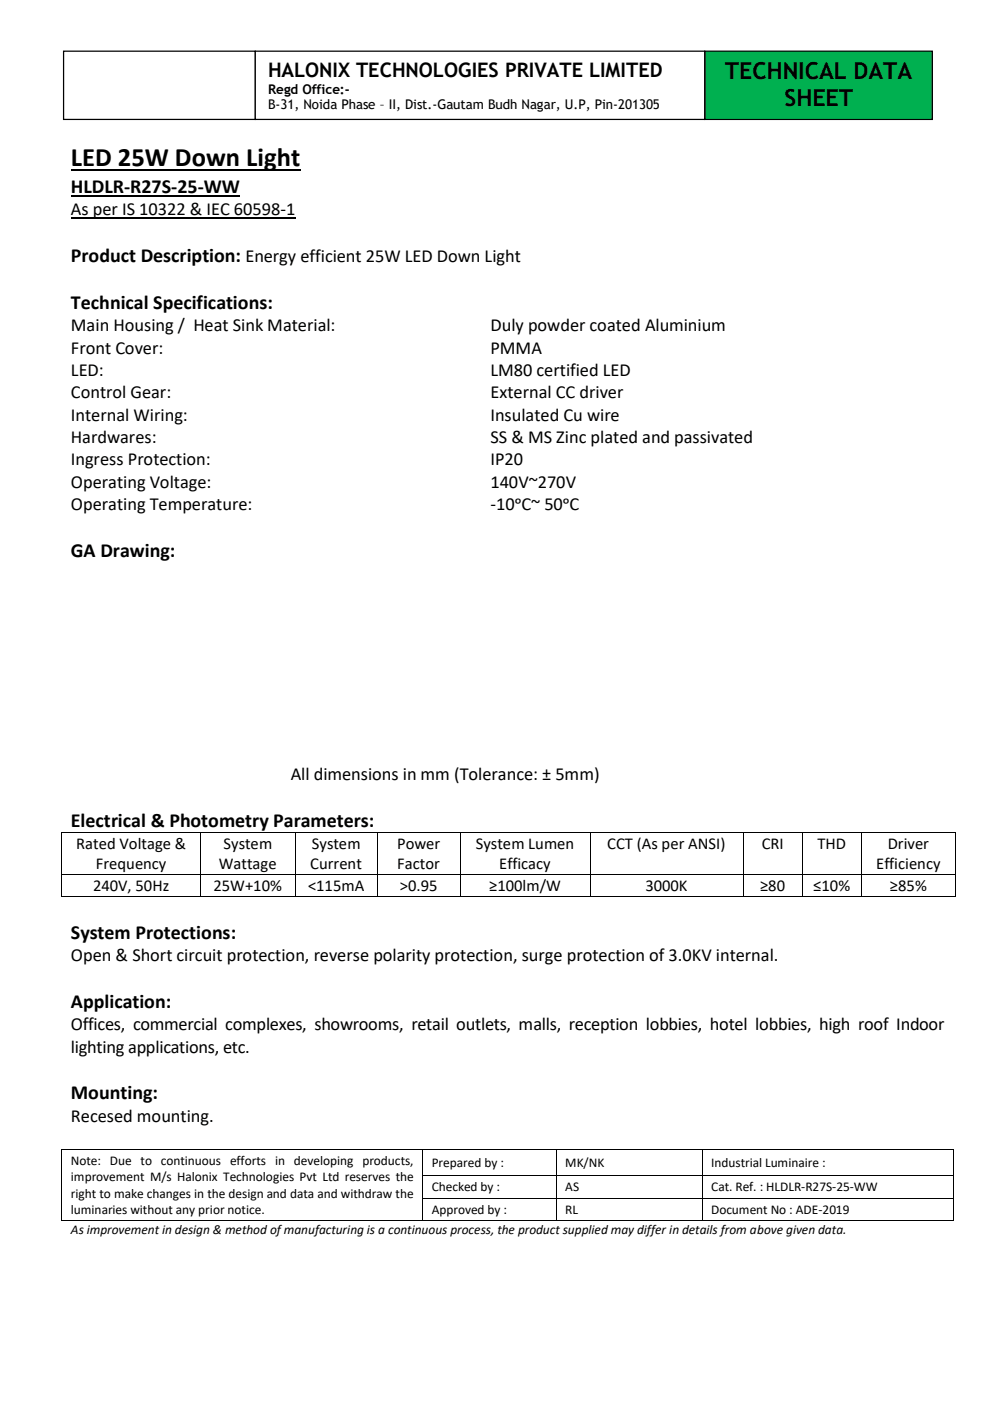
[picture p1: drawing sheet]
<svg xmlns="http://www.w3.org/2000/svg" width="210mm" height="297mm" viewBox="0 0 210 297" stroke-linecap="round" stroke-linejoin="round" font-family="sans-serif">
<defs><g id="words">
<text font-size="5.6" x="15" y="35.3">LED 25W Down Light</text>
<g font-size="5">
<text x="153.7" y="16.7">TECHNICAL DATA</text>
<text x="166.3" y="22.4">SHEET</text>
</g>
<g font-size="4.2">
<text x="56.8" y="16.3">HALONIX TECHNOLOGIES PRIVATE LIMITED</text>
<text x="15" y="40.9">HLDLR-R27S-25-WW</text>
<text x="15" y="55.5">Product Description: Energy efficient 25W LED Down Light</text>
<text x="15" y="65.4">Technical Specifications:</text>
<text x="15" y="118">GA Drawing:</text>
<text x="15" y="175.2">Electrical &amp; Photometry Parameters:</text>
<text x="15" y="198.9">System Protections:</text>
<text x="15" y="213.6">Application:</text>
<text x="15" y="232.9">Mounting:</text>
</g>
<g font-size="3.9">
<text x="15" y="45.6">As per IS 10322 &amp; IEC 60598-1</text>
<text x="15" y="70.2">Main Housing / Heat Sink Material:</text>
<text x="104" y="70.2">Duly powder coated Aluminium</text>
<text x="15" y="74.9">Front Cover:</text>
<text x="104" y="74.9">PMMA</text>
<text x="15" y="79.7">LED:</text>
<text x="104" y="79.7">LM80 certified LED</text>
<text x="15" y="84.4">Control Gear:</text>
<text x="15" y="89.2">Internal Wiring:</text>
<text x="104" y="84.4">External CC driver</text>
<text x="104" y="89.2">Insulated Cu wire</text>
<text x="15" y="93.9">Hardwares:</text>
<text x="104" y="93.9">SS &amp; MS Zinc plated and passivated</text>
<text x="15" y="98.6">Ingress Protection:</text>
<text x="104" y="98.6">IP20</text>
<text x="15" y="103.4">Operating Voltage:</text>
<text x="104" y="103.4">140V~270V</text>
<text x="15" y="108.1">Operating Temperature:</text>
<text x="104" y="108.1">-10ᵒC~ 50ᵒC</text>
<text x="61.6" y="165.4">All dimensions in mm (Tolerance: ± 5mm)</text>
<text x="15" y="203.7">Open &amp; Short circuit protection, reverse polarity protection, surge protection of 3.0KV internal.</text>
<text x="15" y="218.3">Offices, commercial complexes, showrooms, retail outlets, malls, reception lobbies, hotel lobbies, high roof Indoor</text>
<text x="15" y="223.1">lighting applications, etc.</text>
<text x="15" y="237.7">Recesed mounting.</text>
</g>
<g font-size="3.5">
<text x="16.2" y="179.9">Rated Voltage &amp;</text>
<text x="47.4" y="179.9">System</text>
<text x="66.1" y="179.9">System</text>
<text x="84.2" y="179.9">Power</text>
<text x="100.9" y="179.9">System Lumen</text>
<text x="128.7" y="179.9">CCT (As per ANSI)</text>
<text x="161.5" y="179.9">CRI</text>
<text x="173.3" y="179.9">THD</text>
<text x="188.2" y="179.9">Driver</text>
<text x="20.3" y="184.2">Frequency</text>
<text x="46.4" y="184.2">Wattage</text>
<text x="65.8" y="184.2">Current</text>
<text x="84.2" y="184.2">Factor</text>
<text x="105.8" y="184.2">Efficacy</text>
<text x="185.7" y="184.2">Efficiency</text>
<text x="19.7" y="188.8">240V, 50Hz</text>
<text x="45.3" y="188.8">25W+10%</text>
<text x="65.3" y="188.8">&lt;115mA</text>
<text x="84.8" y="188.8">&gt;0.95</text>
<text x="103.7" y="188.8">≥100lm/W</text>
<text x="136.8" y="188.8">3000K</text>
<text x="161.1" y="188.8">≥80</text>
<text x="172.4" y="188.8">≤10%</text>
<text x="188.6" y="188.8">≥85%</text>
</g>
<g font-size="2.8">
<text x="56.8" y="19.9">Regd Office:-</text>
<text x="56.8" y="23.2">B-31, Noida Phase – II, Dist.-Gautam Budh Nagar, U.P, Pin-201305</text>
<text x="15" y="247">Note: Due to continuous efforts in developing products,</text>
<text x="15" y="250.4">improvement M/s Halonix Technologies Pvt Ltd reserves the</text>
<text x="91.5" y="247.3">Prepared by :</text>
<text x="119.8" y="247.3">MK/NK</text>
<text x="150.7" y="247.3">Industrial Luminaire :</text>
<text x="15" y="253.9">right to make changes in the design and data and withdraw the</text>
<text x="15" y="257.3">luminaries without any prior notice.</text>
<text x="91.5" y="252.4">Checked by :</text>
<text x="91.5" y="257.3">Approved by :</text>
<text x="119.8" y="252.4">AS</text>
<text x="119.8" y="257.3">RL</text>
<text x="150.7" y="252.4">Cat. Ref. : HLDLR-R27S-25-WW</text>
<text x="150.7" y="257.3">Document No : ADE-2019</text>
<text x="15" y="261.5">As improvement in design &amp; method of manufacturing is a continuous process, the product supplied may differ in details from above given data.</text>
</g>
</g></defs>
<path d="M15 36.1h48.6" fill="none" stroke="#000" stroke-width=".38"/>
<path d="M15 41.5h35.8" fill="none" stroke="#000" stroke-width=".3"/>
<path d="M15 46.2h47.6" fill="none" stroke="#000" stroke-width=".25"/>
<g fill="#000">
<path d="M13 176.4h.2v.2h-.2z" fill-rule="evenodd"/>
<path d="M13 176.4h.2v.2h-.2z" fill-rule="evenodd"/>
<path d="M42.5 176.4h.1v.2h-.1z" fill-rule="evenodd"/>
<path d="M62.5 176.4h.2v.2h-.2z" fill-rule="evenodd"/>
<path d="M80 176.4h.2v.2h-.2z" fill-rule="evenodd"/>
<path d="M97.5 176.4h.1v.2h-.1z" fill-rule="evenodd"/>
<path d="M125 176.4h.2v.2h-.2z" fill-rule="evenodd"/>
<path d="M157.5 176.4h.2v.2h-.2z" fill-rule="evenodd"/>
<path d="M170 176.4h.2v.2h-.2z" fill-rule="evenodd"/>
<path d="M182.5 176.4h.2v.2h-.2z" fill-rule="evenodd"/>
<path d="M202.5 176.4h.2v.2h-.2z" fill-rule="evenodd"/>
<path d="M202.5 176.4h.2v.2h-.2z" fill-rule="evenodd"/>
<path d="M13 185.3h.2v.2h-.2z" fill-rule="evenodd"/>
<path d="M13 190h.2v.1h-.2z" fill-rule="evenodd"/>
<path d="M13 190h.2v.1h-.2z" fill-rule="evenodd"/>
<path d="M42.5 185.3h.1v.2h-.1z" fill-rule="evenodd"/>
<path d="M42.5 190h.1v.1h-.1z" fill-rule="evenodd"/>
<path d="M62.5 185.3h.2v.2h-.2z" fill-rule="evenodd"/>
<path d="M62.5 190h.2v.1h-.2z" fill-rule="evenodd"/>
<path d="M80 185.3h.2v.2h-.2z" fill-rule="evenodd"/>
<path d="M80 190h.2v.1h-.2z" fill-rule="evenodd"/>
<path d="M97.5 185.3h.1v.2h-.1z" fill-rule="evenodd"/>
<path d="M97.5 190h.1v.1h-.1z" fill-rule="evenodd"/>
<path d="M125 185.3h.2v.2h-.2z" fill-rule="evenodd"/>
<path d="M125 190h.2v.1h-.2z" fill-rule="evenodd"/>
<path d="M157.5 185.3h.2v.2h-.2z" fill-rule="evenodd"/>
<path d="M157.5 190h.2v.1h-.2z" fill-rule="evenodd"/>
<path d="M170 185.3h.2v.2h-.2z" fill-rule="evenodd"/>
<path d="M170 190h.2v.1h-.2z" fill-rule="evenodd"/>
<path d="M182.5 185.3h.2v.2h-.2z" fill-rule="evenodd"/>
<path d="M182.5 190h.2v.1h-.2z" fill-rule="evenodd"/>
<path d="M202.5 185.3h.2v.2h-.2z" fill-rule="evenodd"/>
<path d="M202.5 190h.2v.1h-.2z" fill-rule="evenodd"/>
<path d="M202.5 190h.2v.1h-.2z" fill-rule="evenodd"/>
<path d="M13 243.5h.2v.2h-.2z" fill-rule="evenodd"/>
<path d="M13 243.5h.2v.2h-.2z" fill-rule="evenodd"/>
<path d="M13 249h.2v.1h-.2z" fill-rule="evenodd"/>
<path d="M13 253.9h.2v.1h-.2z" fill-rule="evenodd"/>
<path d="M13 258.6h.2v.2h-.2z" fill-rule="evenodd"/>
<path d="M13 258.6h.2v.2h-.2z" fill-rule="evenodd"/>
<path d="M89.6 243.5h.1v.2h-.1z" fill-rule="evenodd"/>
<path d="M89.6 249h.1v.1h-.1z" fill-rule="evenodd"/>
<path d="M89.6 253.9h.1v.1h-.1z" fill-rule="evenodd"/>
<path d="M89.6 258.6h.1v.2h-.1z" fill-rule="evenodd"/>
<path d="M117.9 243.5h.2v.2h-.2z" fill-rule="evenodd"/>
<path d="M117.9 249h.2v.1h-.2z" fill-rule="evenodd"/>
<path d="M117.9 253.9h.2v.1h-.2z" fill-rule="evenodd"/>
<path d="M117.9 258.6h.2v.2h-.2z" fill-rule="evenodd"/>
<path d="M148.8 243.5h.1v.2h-.1z" fill-rule="evenodd"/>
<path d="M148.8 249h.1v.1h-.1z" fill-rule="evenodd"/>
<path d="M148.8 253.9h.1v.1h-.1z" fill-rule="evenodd"/>
<path d="M148.8 258.6h.1v.2h-.1z" fill-rule="evenodd"/>
<path d="M201.9 243.5h.2v.2h-.2z" fill-rule="evenodd"/>
<path d="M201.9 243.5h.2v.2h-.2z" fill-rule="evenodd"/>
<path d="M201.9 249h.2v.1h-.2z" fill-rule="evenodd"/>
<path d="M201.9 253.9h.2v.1h-.2z" fill-rule="evenodd"/>
<path d="M201.9 258.6h.2v.2h-.2z" fill-rule="evenodd"/>
<path d="M201.9 258.6h.2v.2h-.2z" fill-rule="evenodd"/>
</g>
<g fill="none" stroke="#000" stroke-width=".21">
<path d="M13.1 176.6v8.7M13.2 176.5h29.3M42.6 176.6v8.7M42.6 176.5h19.9M62.6 176.6v8.7M62.7 176.5h17.3M80.1 176.6v8.7M80.2 176.5h17.3M97.6 176.6v8.7M97.6 176.5h27.4M125.1 176.6v8.7M125.2 176.5h32.3"/>
<path d="M157.6 176.6v8.7M157.7 176.5h12.3M170.1 176.6v8.7M170.2 176.5h12.3M182.6 176.6v8.7M182.7 176.5h19.8M202.6 176.6v8.7M13.1 185.5v4.5M13.2 185.4h29.3M13.2 190.1h29.3M42.6 185.5v4.5M42.6 185.4h19.9"/>
<path d="M42.6 190.1h19.9M62.6 185.5v4.5M62.7 185.4h17.3M62.7 190.1h17.3M80.1 185.5v4.5M80.2 185.4h17.3M80.2 190.1h17.3M97.6 185.5v4.5M97.6 185.4h27.4M97.6 190.1h27.4M125.1 185.5v4.5M125.2 185.4h32.3"/>
<path d="M125.2 190.1h32.3M157.6 185.5v4.5M157.7 185.4h12.3M157.7 190.1h12.3M170.1 185.5v4.5M170.2 185.4h12.3M170.2 190.1h12.3M182.6 185.5v4.5M182.7 185.4h19.8M182.7 190.1h19.8M202.6 185.5v4.5M13.1 243.7v5.3"/>
<path d="M13.1 249.1v4.8M13.1 254v4.6M13.2 243.6h76.4M13.2 258.7h76.4M89.6 243.7v5.3M89.6 249.1v4.8M89.6 254v4.6M89.7 243.6h28.2M89.7 249h28.2M89.7 254h28.2M89.7 258.7h28.2M118 243.7v5.3"/>
<path d="M118 249.1v4.8M118 254v4.6M118.1 243.6h30.7M118.1 249h30.7M118.1 254h30.7M118.1 258.7h30.7M148.8 243.7v5.3M148.8 249.1v4.8M148.8 254v4.6M148.9 243.6h53M148.9 249h53M148.9 254h53"/>
<path d="M148.9 258.7h53M202 243.7v5.3M202 249.1v4.8M202 254v4.6"/>
</g>
<path d="M149.4 10.8h48.2v14.5h-48.2z" fill-rule="evenodd" fill="#00b050"/>
<path d="M149.4 10.8h48.2v14.5h-48.2z" fill="none" stroke="#000" stroke-width=".26"/>
<path d="M13.5 10.8h40.6v14.5h-40.6z" fill-rule="evenodd" fill="#fff"/>
<path d="M13.5 10.8h40.6v14.5h-40.6z" fill="none" stroke="#000" stroke-width=".26"/>
<path d="M54.1 10.8h95.3v14.5h-95.3z" fill-rule="evenodd" fill="#fff"/>
<path d="M54.1 10.8h95.3v14.5h-95.3z" fill="none" stroke="#000" stroke-width=".26"/>
<use href="#words"/>
</svg>
